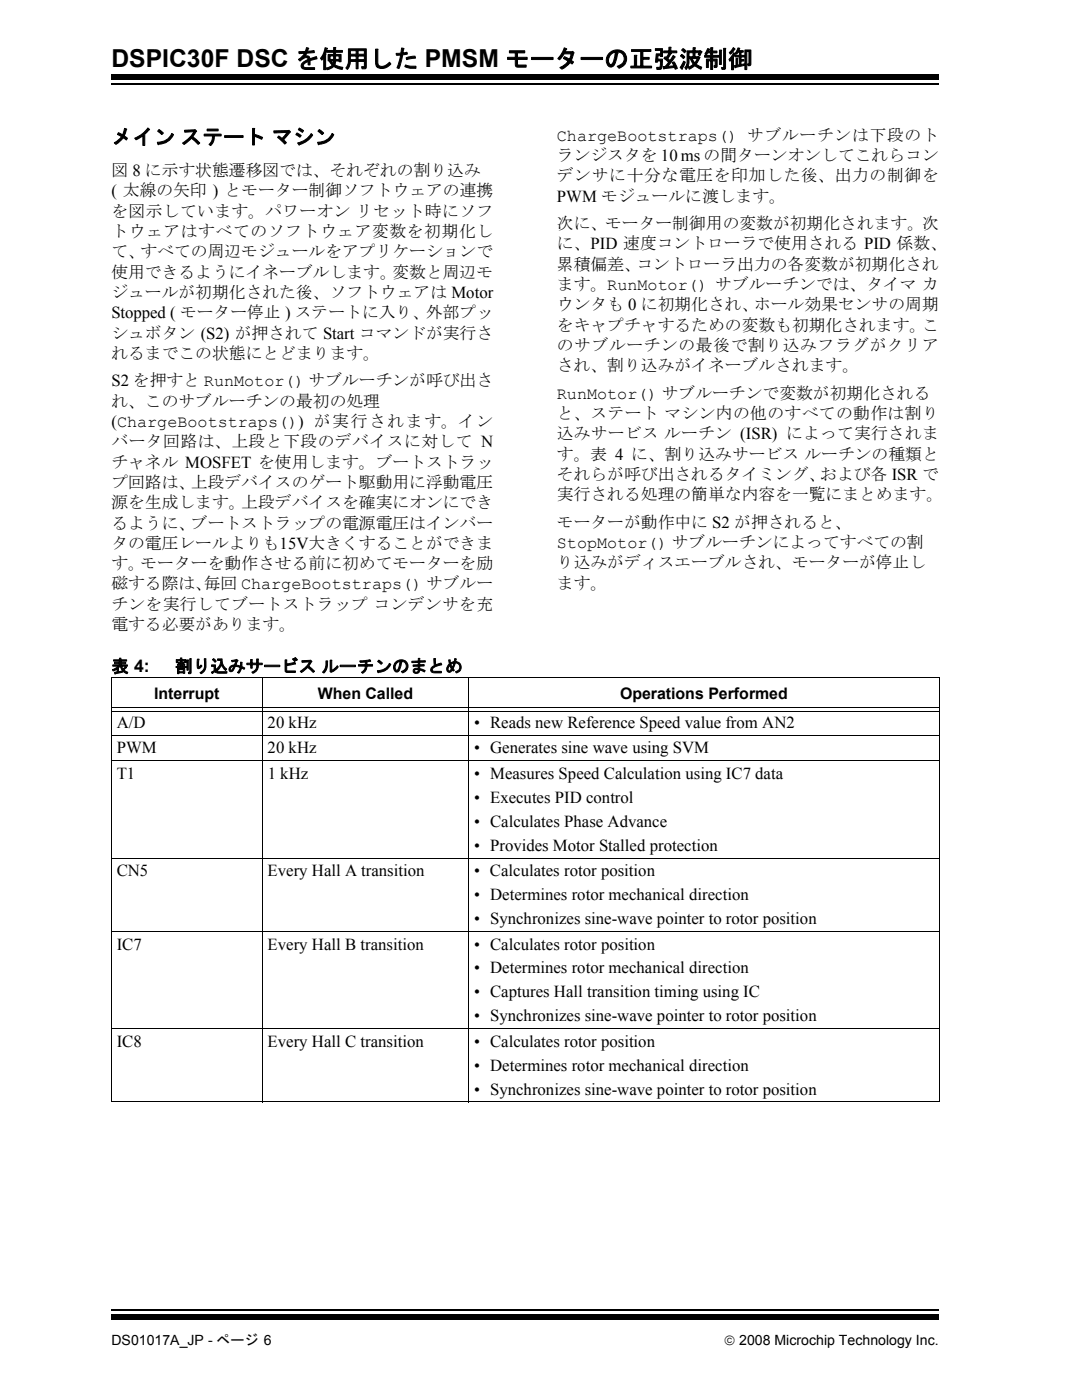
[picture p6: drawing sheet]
<svg xmlns="http://www.w3.org/2000/svg" width="216mm" height="279mm" viewBox="0 0 216 279" stroke-linecap="round" stroke-linejoin="round" font-family="sans-serif">
<defs><g id="words">
<text font-size="4.9" x="22.2" y="13.5">DSPIC30F DSC を使用した PMSM モーターの正弦波制御</text>
<text font-size="4.2" x="22.2" y="28.8">メイン ステート マシン</text>
<g font-size="3.5">
<text x="22.2" y="134.2">表 4:</text>
<text x="34.9" y="134.2">割り込みサービス ルーチンのまとめ</text>
</g>
<g font-size="3.3">
<text x="111.1" y="28.1">ChargeBootstraps() サブルーチンは下段のト</text>
<text x="22.2" y="35.1">図 8 に示す状態遷移図では、それぞれの割り込み</text>
<text x="111.1" y="32.1">ランジスタを 10 ms の間ターンオンしてこれらコン</text>
<text x="22.2" y="39.2">( 太線の矢印 ) とモーター制御ソフトウェアの連携</text>
<text x="111.1" y="36.2">デンサに十分な電圧を印加した後、出力の制御を</text>
<text x="111.1" y="40.2">PWM モジュールに渡します。</text>
<text x="22.2" y="47.3">トウェアはすべてのソフトウェア変数を初期化し</text>
<text x="22.2" y="43.2">を図示しています。パワーオン リセット時にソフ</text>
<text x="111.1" y="45.7">次に、モーター制御用の変数が初期化されます。次</text>
<text x="22.2" y="51.4">て、すべての周辺モジュールをアプリケーションで</text>
<text x="111.1" y="49.8">に、PID 速度コントローラで使用される PID 係数、</text>
<text x="111.1" y="53.8">累積偏差、コントローラ出力の各変数が初期化され</text>
<text x="22.2" y="59.5">ジュールが初期化された後、ソフトウェアは Motor</text>
<text x="22.2" y="55.4">使用できるようにイネーブルします。変数と周辺モ</text>
<text x="111.1" y="57.9">ます。RunMotor() サブルーチンでは、タイマ カ</text>
<text x="22.2" y="63.5">Stopped ( モーター停止 ) ステートに入り、外部プッ</text>
<text x="111.1" y="61.9">ウンタも 0 に初期化され、ホール効果センサの周期</text>
<text x="111.1" y="66">をキャプチャするための変数も初期化されます。こ</text>
<text x="22.2" y="67.6">シュボタン (S2) が押されて Start コマンドが実行さ</text>
<text x="22.2" y="71.6">れるまでこの状態にとどまります。</text>
<text x="111.1" y="70">のサブルーチンの最後で割り込みフラグがクリア</text>
<text x="22.2" y="77.1">S2 を押すと RunMotor() サブルーチンが呼び出さ</text>
<text x="111.1" y="74.1">され、割り込みがイネーブルされます。</text>
<text x="22.2" y="81.2">れ、このサブルーチンの最初の処理</text>
<text x="111.1" y="79.6">RunMotor() サブルーチンで変数が初期化される</text>
<text x="111.1" y="83.6">と、ステート マシン内の他のすべての動作は割り</text>
<text x="22.2" y="89.3">バータ回路は、上段と下段のデバイスに対して N</text>
<text x="22.2" y="85.2">(ChargeBootstraps()) が実行されます。イン</text>
<text x="111.1" y="87.7">込みサービス ルーチン (ISR) によって実行されま</text>
<text x="22.2" y="93.3">チャネル MOSFET を使用します。ブートストラッ</text>
<text x="111.1" y="91.7">す。表 4 に、割り込みサービス ルーチンの種類と</text>
<text x="111.1" y="95.8">それらが呼び出されるタイミング、および各 ISR で</text>
<text x="22.2" y="97.4">プ回路は、上段デバイスのゲート駆動用に浮動電圧</text>
<text x="22.2" y="101.4">源を生成します。上段デバイスを確実にオンにでき</text>
<text x="111.1" y="99.8">実行される処理の簡単な内容を一覧にまとめます。</text>
<text x="22.2" y="105.5">るように、ブートストラップの電源電圧はインバー</text>
<text x="111.1" y="105.3">モーターが動作中に S2 が押されると、</text>
<text x="22.2" y="113.6">す。モーターを動作させる前に初めてモーターを励</text>
<text x="22.2" y="109.5">タの電圧レールよりも15V大きくすることができま</text>
<text x="111.1" y="109.4">StopMotor() サブルーチンによってすべての割</text>
<text x="111.1" y="113.4">り込みがディスエーブルされ、モーターが停止し</text>
<text x="22.2" y="117.6">磁する際は、</text>
<text x="40.7" y="117.6">毎回 ChargeBootstraps() サブルー</text>
<text x="111.1" y="117.5">ます。</text>
<text x="22.2" y="125.8">電する必要があります。</text>
<text x="22.2" y="121.7">チンを実行してブートストラップ コンデンサを充</text>
<text x="23.3" y="145.2">A/D</text>
<text x="53.4" y="145.2">20 kHz</text>
<text x="94.6" y="145.2">• Reads new Reference Speed value from AN2</text>
<text x="23.3" y="150.3">PWM</text>
<text x="23.3" y="155.5">T1</text>
<text x="53.4" y="150.3">20 kHz</text>
<text x="53.4" y="155.5">1 kHz</text>
<text x="94.6" y="150.3">• Generates sine wave using SVM</text>
<text x="94.6" y="155.5">• Measures Speed Calculation using IC7 data</text>
<text x="94.6" y="160.2">• Executes PID control</text>
<text x="94.6" y="165">• Calculates Phase Advance</text>
<text x="94.6" y="169.8">• Provides Motor Stalled protection</text>
<text x="23.3" y="174.9">CN5</text>
<text x="53.4" y="174.9">Every Hall A transition</text>
<text x="94.6" y="174.9">• Calculates rotor position</text>
<text x="94.6" y="179.6">• Determines rotor mechanical direction</text>
<text x="94.6" y="184.4">• Synchronizes sine-wave pointer to rotor position</text>
<text x="23.3" y="189.5">IC7</text>
<text x="53.4" y="189.5">Every Hall B transition</text>
<text x="94.6" y="189.5">• Calculates rotor position</text>
<text x="94.6" y="194.3">• Determines rotor mechanical direction</text>
<text x="94.6" y="199">• Captures Hall transition timing using IC</text>
<text x="94.6" y="203.8">• Synchronizes sine-wave pointer to rotor position</text>
<text x="23.3" y="208.9">IC8</text>
<text x="53.4" y="208.9">Every Hall C transition</text>
<text x="94.6" y="208.9">• Calculates rotor position</text>
<text x="94.6" y="213.7">• Determines rotor mechanical direction</text>
<text x="94.6" y="218.4">• Synchronizes sine-wave pointer to rotor position</text>
</g>
<g font-size="3.2">
<text x="30.8" y="139.5">Interrupt</text>
<text x="63.4" y="139.5">When Called</text>
<text x="123.7" y="139.5">Operations Performed</text>
</g>
<g font-size="2.8">
<text x="22.2" y="268.5">DS01017A_JP - ページ 6</text>
<text x="144.5" y="268.5">© 2008 Microchip Technology Inc.</text>
</g>
</g></defs>
<path d="M22.2 16.8h165.1" fill="none" stroke="#000" stroke-width=".36"/>
<path d="M22.2 14.8h165.1v1.1h-165.1z" fill="#000"/>
<path d="M22.2 260.3h165.1v6h-165.1z" fill="#fff"/>
<path d="M22.2 261.4h165.1" fill="none" stroke="#000" stroke-width=".36"/>
<path d="M22.2 262.4h165.1v1h-165.1z" fill="#000"/>
<g fill="none" stroke="#000" stroke-width=".2">
<path d="M22.1 135.2h165.4M22.2 135.3v84.5M52.3 135.1v84.9M93.6 135.1v84.9M187.4 135.3v84.5M22.1 146.7h165.4M22.1 151.8h165.4M22.3 141.2h165M22.3 142h165M22.1 171.2h165.4M22.1 185.9h165.4M22.1 205.3h165.4"/>
<path d="M22.1 219.9h165.4"/>
</g>
<use href="#words"/>
</svg>
